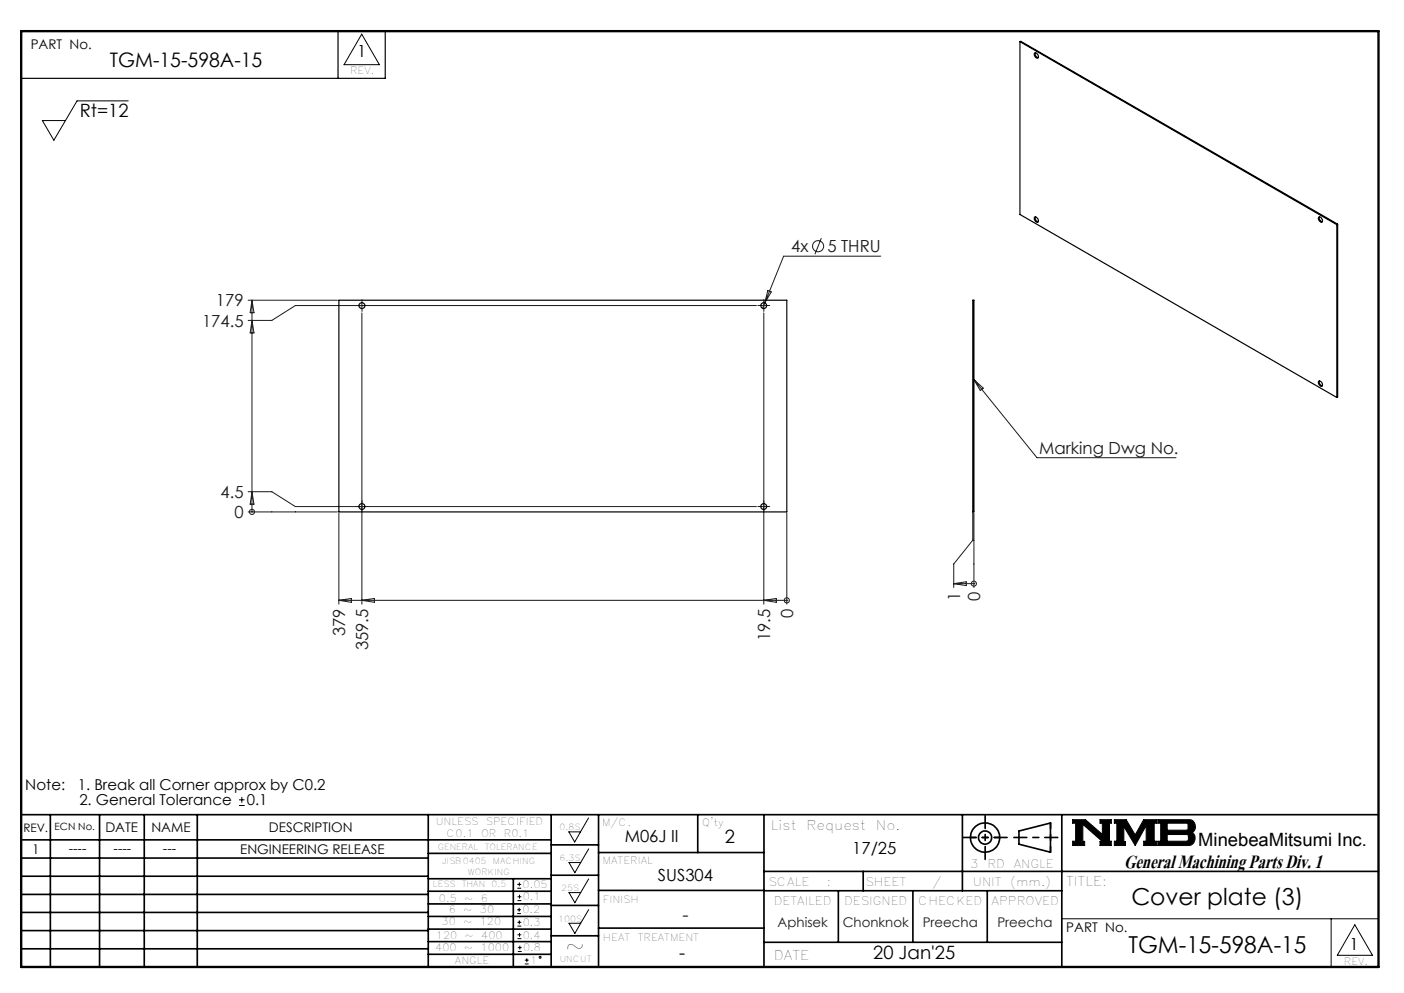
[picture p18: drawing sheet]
<svg xmlns="http://www.w3.org/2000/svg" width="297mm" height="210mm" viewBox="0 0 297 210" stroke-linecap="round" stroke-linejoin="round" font-family="sans-serif">
<defs><g id="words">
<text font-size="6.2" x="237.8" y="183.6">General Machining Parts Div. 1</text>
<g font-size="4.9">
<text x="239.3" y="191.4">Cover plate (3)</text>
<text x="119.6" y="201.8">~</text>
<text x="238.7" y="201.5">TGM-15-598A-15</text>
</g>
<text font-size="4.2" x="23.2" y="14.3">TGM-15-598A-15</text>
<g font-size="3.9">
<text x="16.9" y="24.6">Rt=12</text>
<text x="153.3" y="178.4">2</text>
<text x="253.5" y="178.9">MinebeaMitsumi Inc.</text>
<text x="143.7" y="202.9">-</text>
<text x="184.7" y="202.9">20 Jan'25</text>
</g>
<text font-size="3.9" fill="#191924" x="144.4" y="194.9">-</text>
<g font-size="3.5">
<text x="75.6" y="12.1">1</text>
<text x="132.1" y="178.2">M06J II</text>
<text x="180.3" y="180.5">17/25</text>
<text x="139.2" y="186.3">SUS304</text>
<text x="285.5" y="200.9">1</text>
</g>
<g font-size="3.5" fill="#191924">
<text x="167.4" y="53.4">4x</text>
<text x="175" y="53.4">5 THRU</text>
<text x="45.7" y="64.8">179</text>
<text x="42.7" y="69.1">174.5</text>
<text x="219.8" y="96">Marking Dwg No.</text>
<text x="46.7" y="105.3">4.5</text>
<text x="49.6" y="109.6">0</text>
<text x="167.8" y="130.7" transform="rotate(-90 167.8 130.7)">0</text>
<text x="203.1" y="127.2" transform="rotate(-90 203.1 127.2)">1</text>
<text x="207.4" y="127.2" transform="rotate(-90 207.4 127.2)">0</text>
<text x="73" y="134.6" transform="rotate(-90 73 134.6)">379</text>
<text x="77.9" y="137.5" transform="rotate(-90 77.9 137.5)">359.5</text>
<text x="162.9" y="135.6" transform="rotate(-90 162.9 135.6)">19.5</text>
</g>
<g font-size="3.2">
<text x="5.4" y="167.2">Note:</text>
<text x="16.4" y="167.2">1. Break all Corner approx by C0.2</text>
<text x="16.8" y="170.3">2. General Tolerance</text>
<text x="52.2" y="170.3">0.1</text>
</g>
<g font-size="2.8">
<text x="6.5" y="10.4">PART No.</text>
<text x="22.3" y="175.9">DATE</text>
<text x="32" y="175.9">NAME</text>
<text x="56.9" y="175.9">DESCRIPTION</text>
<text x="163.1" y="175.4">List</text>
<text x="170.6" y="175.4">Request</text>
<text x="185.3" y="175.4">No.</text>
<text x="6.8" y="180.6">1</text>
<text x="14.5" y="180.3">----</text>
<text x="24" y="180.3">----</text>
<text x="34.5" y="180.3">---</text>
<text x="50.8" y="180.7">ENGINEERING RELEASE</text>
<text x="225.5" y="187.3">TITLE:</text>
<text x="225.6" y="197.2">PART No.</text>
<text x="163.7" y="203">DATE</text>
</g>
<g font-size="2.8" fill="#191924">
<text x="164.5" y="196.1">Aphisek</text>
<text x="178.3" y="196.1">Chonknok</text>
<text x="195.2" y="196.1">Preecha</text>
<text x="211" y="196.1">Preecha</text>
</g>
<g font-size="2.5">
<text x="4.9" y="175.9">REV.</text>
<text x="205.2" y="183.6">3</text>
<text x="208.9" y="183.6">RD</text>
<text x="214.4" y="183.6">ANGLE</text>
<text x="162.5" y="187.3">SCALE</text>
<text x="163.7" y="191.5">DETAILED</text>
<text x="174.9" y="187.3">:</text>
<text x="178.6" y="191.5">DESIGNED</text>
<text x="183.1" y="187.3">SHEET</text>
<text x="194.2" y="191.5">CHECKED</text>
<text x="197.2" y="187.3">/</text>
<text x="205.8" y="187.3">UNIT</text>
<text x="209.8" y="191.5">APPROVED</text>
<text x="213.7" y="187.3">(mm.)</text>
</g>
<g font-size="2.1">
<text x="74.1" y="15.7">REV.</text>
<text x="11.6" y="175.6">ECN No.</text>
<text x="92.2" y="174.5">UNLESS</text>
<text x="94.5" y="177.1">C0.1</text>
<text x="101.8" y="177.1">OR</text>
<text x="102.8" y="174.5">SPECIFIED</text>
<text x="106.6" y="177.1">R0.1</text>
<text x="127.3" y="174.7">M/C.</text>
<text x="148.6" y="174.8">Q'ty</text>
<text x="127.5" y="182.8">MATERIAL</text>
<text x="92.8" y="190.8">0.5</text>
<text x="98.2" y="190.8">~</text>
<text x="101.7" y="190.8">6</text>
<text x="110.6" y="187.8">0.05</text>
<text x="110.6" y="190.4">0.1</text>
<text x="127.6" y="190.9">FINISH</text>
<text x="93.4" y="195.7">30</text>
<text x="94.9" y="193">6</text>
<text x="98" y="195.7">~</text>
<text x="98" y="193">~</text>
<text x="101.5" y="195.7">120</text>
<text x="101.5" y="193">30</text>
<text x="110.5" y="193.2">0.2</text>
<text x="110.6" y="195.9">0.3</text>
<text x="92.1" y="201.1">400</text>
<text x="92.2" y="198.6">120</text>
<text x="96.2" y="203.9">ANGLE</text>
<text x="98.2" y="201.1">~</text>
<text x="98.3" y="198.6">~</text>
<text x="101.7" y="201.1">1000</text>
<text x="101.8" y="198.6">400</text>
<text x="110.6" y="198.5">0.4</text>
<text x="110.7" y="201.2">0.8</text>
<text x="112.1" y="203.9">1</text>
<text x="127.6" y="199">HEAT</text>
<text x="134.9" y="199">TREATMENT</text>
<text x="284.3" y="204.1">REV.</text>
</g>
<g font-size="1.8">
<text x="92.6" y="179.7">GENERAL</text>
<text x="102.5" y="179.7">TOLERANCE</text>
<text x="118.4" y="175.6">0.8S</text>
<text x="93.5" y="182.6">JISB0405</text>
<text x="99" y="185">WORKING</text>
<text x="104.3" y="182.6">MACHING</text>
<text x="118.4" y="182.1">6.3S</text>
<text x="91.6" y="187.6">LESS</text>
<text x="97.7" y="187.6">THAN</text>
<text x="104" y="187.6">0.5</text>
<text x="118.7" y="188.4">25S</text>
<text x="118.1" y="194.9">100S</text>
<text x="118.4" y="203.4">UNCUT</text>
</g>
</g></defs>
<g fill="none" stroke="#000" stroke-width=".21">
<path d="M76.5 7.2l3.8 6.5h-7.5zM27.1 21.3h-10.8l-4.9 8.4-2.4-4.2h4.9M50.6 170.3h1.2M50.6 169.1h1.2M51.2 168.5v1.2M120.3 175.9h2.5l-1.2 2.2zM124.5 173l-1.7 2.9M124.5 179.5l-1.7 2.9M226.9 173.3h2.7l3.6 3.2v-2.4h-.5v-.8h2.4v.8h-.4v3.8h.4v.9h-2.4v-.9h.5l-4.1-3.6v3.6h.3v.9h-2.5v-.9h.6v-3.8h-.6zM235.7 173.3h2.5l1.9 3.3 1.8-3.3h2.8v.8h-.5v3.8h.5v.9h-2.8v-.9h.6v-3.3l-2.4 4.2-2.4-4v3.2h.4v.8h-2.4v-.9h.6v-3.8h-.6zM244.9 173.3h6.6a1.47 1.47 0 0 1 1.3 1.2 1.47 1.47 0 0 1-.7 1.6 1.48 1.48 0 0 1 .7 1.6 1.48 1.48 0 0 1-1.4 1.1h-6.5v-.9h.6v-3.8h-.6zM246.9 174.1h4.1l.3 .2v1l-.3 .3h-4.1z"/>
<path d="M246.9 176.5h4.2l.3 .3v.8l-.4 .3h-4.1zM109.4 193.2h.8M109.4 192.4h.8M109.4 187.8h.8M109.4 187h.8M109.5 198.5h.8M109.5 197.7h.8M109.5 195.9h.8M109.5 195h.8M109.5 190.5h.8M109.5 189.6h.8M109.8 192v.8"/>
<path d="M109.9 194.7v.8M109.9 186.6v.8M109.9 189.2v.8M109.9 197.3v.8M110 200v.8M120.4 182.4h2.4l-1.2 2.2zM120.4 188.8h2.4l-1.2 2.1zM120.4 195.3h2.4l-1.2 2.1zM124.5 185.9l-1.7 2.9M124.5 192.4l-1.7 2.9M224.6 194.3h67M281.6 194.3v10.2"/>
<path d="M286.6 195.6l3.7 6.4h-7.4zM109.5 201.2h.8M109.5 200.4h.8M111 203.9h.8M111 203.1h.8M111.4 202.7v.8"/>
<circle cx="114.3" cy="202.5" r=".2"/>
</g>
<g fill="none" stroke="#000" stroke-width=".35">
<path d="M4.5 172.3h287.1M4.5 177.6h112.1M10.7 172.3v32.2M21.1 172.3v32.2M30.5 172.3v32.2M41.7 172.3v32.2M90.6 172.3v32.2M116.6 172.3v32.2M116.6 178.7h10M126.6 172.3v32.2M147.6 172.3v8M161.6 172.3v32.2"/>
<path d="M203.6 172.3v16.1M215.5 175.7l6.7-1.6v6.1l-6.7-1.7zM224.6 172.3v32.2M4.5 185.3h86.1M4.5 181.5h86.1M4.5 189.2h86.1M4.5 193h86.1M4.5 196.8h86.1M90.6 199.1h26M90.6 193.8h26M90.6 188.5h26M90.6 191.2h26"/>
<path d="M90.6 180.5h26M90.6 185.8h26M90.6 196.5h26M108.6 185.8v18.5M116.6 185.1h10M116.6 191.5h10M116.6 197.9h10M126.6 196.3h35M126.6 188.3h35M126.6 180.3h35M161.6 184.3h130M161.6 199.3h63"/>
<path d="M161.6 188.4h63M177.3 188.4v10.9M182.6 184.3v4.1M193.1 188.4v10.9M208.8 188.4v10.9M4.5 200.7h86.1M90.6 201.8h26"/>
<circle cx="208.4" cy="177.1" r="3.1"/>
<circle cx="208.4" cy="177.1" r="1.4"/>
</g>
<path d="M4.5 6.6h287.1" fill="none" stroke="#000" stroke-width=".21" stroke-dasharray="6.3 1.3 1.3 1.3" stroke-dashoffset="1.9"/>
<g fill="none" stroke="#000" stroke-width=".25">
<path d="M71.5 6.6v10M81.5 6.6v10h-77M215.8 8.8l.1-.1 67.1 38.7M215.8 8.8l67 38.7M215.8 8.8v36.6l67 38.7M218.9 11.2a.64 .64 0 0 1 .7 .4 .64 .64 0 0 1-.2 .7 .78 .78 0 0 1-.5-1.1zM219 11.2a.84 .84 0 0 0 .6 1M218.8 46l.1-.1a.64 .64 0 0 1 .7 .4 .64 .64 0 0 1-.2 .7l-.4-.2zM219 45.9a.9 .9 0 0 0 .6 1M279 45.9a.66 .66 0 0 1 .6 .4 .66 .66 0 0 1-.1 .7 .79 .79 0 0 1-.5-1.1zM279.1 45.9a.82 .82 0 0 0 .6 1M282.8 47.5v36.6"/>
<path d="M283 47.4l-.2 .1M283 47.4v36.6l-.2 .1M71.7 63.5h94.7v44.8h-94.7zM205.8 63.5h.2v44.8h-.2zM279 80.6a.71 .71 0 0 1 .6 1.1 .73 .73 0 0 1-.6-1.1zM279.1 80.6a.78 .78 0 0 0 .6 1"/>
<circle cx="76.6" cy="64.6" r=".62"/>
<circle cx="161.6" cy="64.6" r=".61"/>
<circle cx="76.6" cy="107.1" r=".62"/>
<circle cx="161.6" cy="107.1" r=".61"/>
</g>
<path d="M205.3 177.1h6.2M222.2 174v6.2" fill="none" stroke="#000" stroke-width=".35" stroke-dasharray="15.2 1.3 1.3 1.3" stroke-dashoffset="14.1"/>
<path d="M203.8 177.1h9.2M208.4 172.5v9.2M214.5 177.1h9.3" fill="none" stroke="#000" stroke-width=".35" stroke-dasharray="15.2 1.3 1.3 1.3" stroke-dashoffset="12.5"/>
<path d="M4.5 6.6h287.1v197.9h-287.1z" fill="none" stroke="#000" stroke-width=".5"/>
<path d="M226.9 173.3v.8h.6v3.8h-.6v.9h2.5v-.9h-.3v-3.6l4.1 3.6h-.5v.9h2.4v-.9h-.4v-3.8h.4v-.8h-2.4v.8h.5v2.4l-3.6-3.2zM235.7 173.3v.8h.6v3.8h-.6v.9h2.4v-.8h-.4v-3.2l2.4 4 2.4-4.2v3.3h-.6v.9h2.8v-.9h-.5v-3.8h.5v-.8h-2.8l-1.8 3.3-1.9-3.3zM246.9 176.5h4.2l.3 .2v1l-.3 .2h-4.2zM244.9 173.3v.8h.6v3.8h-.6v.9h6.9l.7-.5 .3-.9-.1-.7-.6-.6a1.48 1.48 0 0 0 .7-1.6 1.48 1.48 0 0 0-1.3-1.2zM246.9 174.1h4.1l.3 .2v1.1l-.2 .2h-4.2z" fill-rule="evenodd" fill="#000"/>
<g fill="none" stroke="#191924" stroke-width=".21">
<path d="M173.7 50.4l-1.3 3.4M186.3 54.2h-20.5l-4 9.9M52.5 63.5h18.9M53.3 63.5v44.8M53.3 67.8l.4 2.6h-.8zM53.3 63.5l.4 2.6h-.8zM76.6 66.2v61.6M76.6 64v1.3M160 64.6h-97.5l-5 3.2h-5M160.9 64.6h1.3M161.6 66.2v61.6M161.6 64v1.3"/>
<path d="M161.8 64.1l-.5 1.1M162.4 61.4l.8 .3-1.4 2.4zM206 80.3l13.4 16.5h29.4M206 80.3l2 1.8-.6 .5zM52.5 104h5l5 3.1h97.5M52.5 108.3h18.9M53.3 104l.4 2.6h-.8zM53.3 108.3h.1M71.7 108.5v19.3M160.9 107.1h1.3M166.4 108.5v19.3M205.8 108v6.3l-4 5v4.9"/>
<path d="M206 108.5v15.7M71.7 127h94.7M71.7 127l2.6-.4v.8zM76.6 127l2.6-.4v.8zM161.6 127l2.6-.4v.8zM166.4 127h.1M201.8 123.4h4.2M201.8 123.4l2.6-.4v.9zM206 123.4h.1"/>
<circle cx="173.1" cy="52.1" r="1.18"/>
<circle cx="53.3" cy="108.3" r=".54"/>
<circle cx="166.4" cy="127" r=".54"/>
<circle cx="206" cy="123.4" r=".54"/>
</g>
<g fill="none" stroke="#191924" stroke-width=".21" stroke-dasharray="15.2 1.3 1.3 1.3">
<path d="M75.9 64.6h-.6M76.6 64v-.6M76.6 65.2v.7M77.2 64.6h.6M160.9 64.6h-.6M161.6 64v-.6M161.6 65.2v.7M162.2 64.6h.6M75.9 107.1h-.6M76.6 106.5v-.6M76.6 107.7v.7M77.2 107.1h.6"/>
<path d="M160.9 107.1h-.6M161.6 106.5v-.6M161.6 107.7v.7M162.2 107.1h.6"/>
</g>
<use href="#words"/>
</svg>
